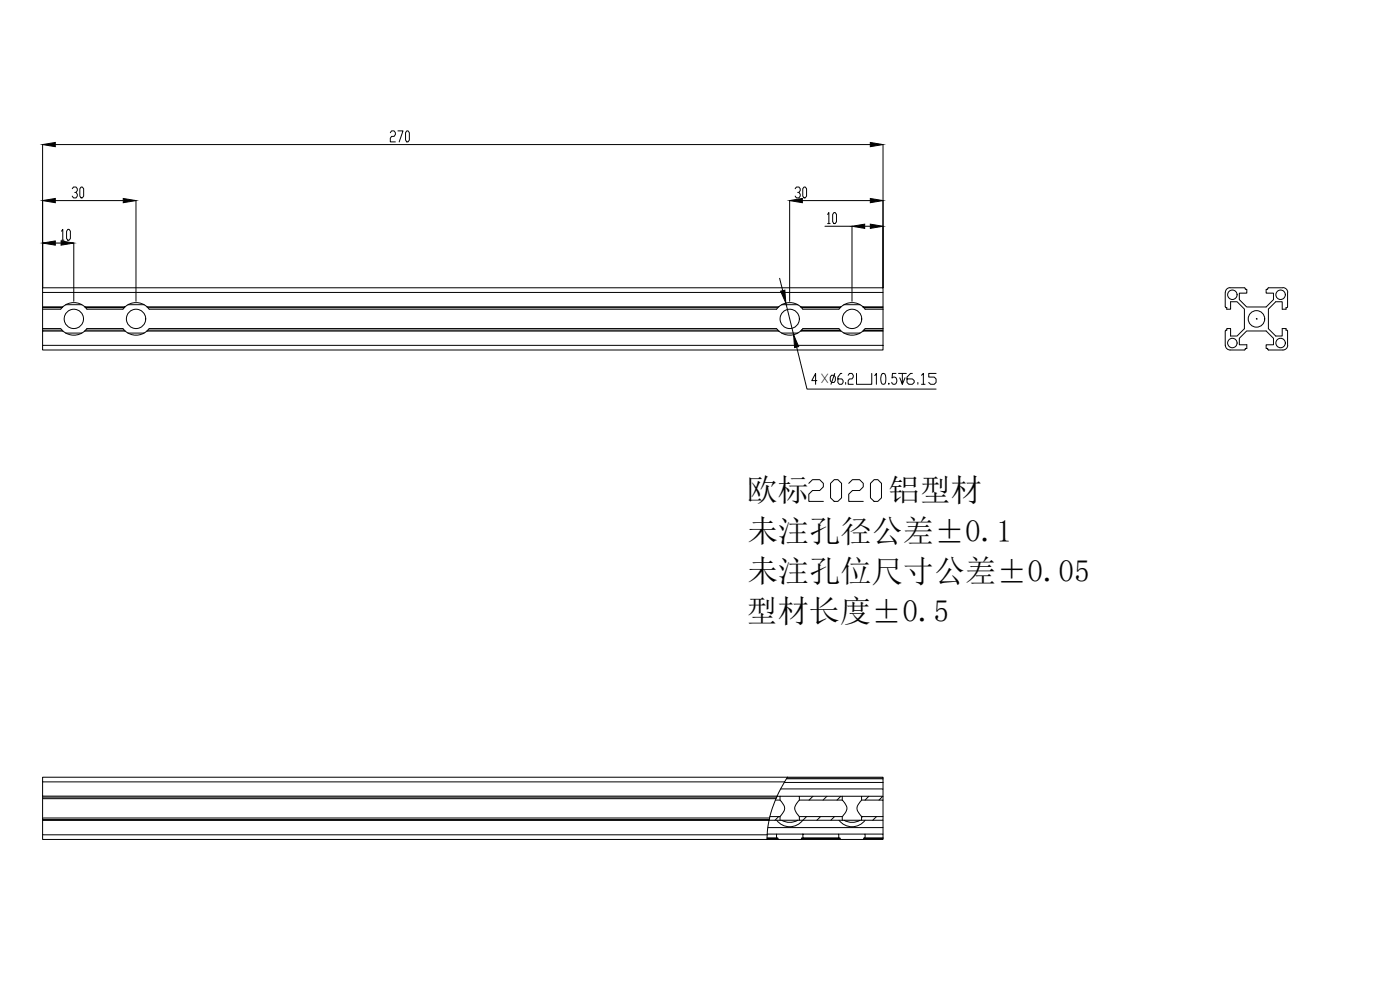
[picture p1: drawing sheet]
<svg xmlns="http://www.w3.org/2000/svg" width="420mm" height="297mm" viewBox="0 0 420 297" stroke-linecap="round" stroke-linejoin="round" font-family="sans-serif">
<defs><g id="words">
<g font-size="9.4">
<text x="224" y="150.4">欧标</text>
<text x="266.7" y="150.4">铝型材</text>
<text x="224.2" y="162.5">未注孔径公差±0.1</text>
<text x="224.2" y="174.5">未注孔位尺寸公差±0.05</text>
<text x="224.1" y="186.6">型材长度±0.5</text>
</g>
<text font-size="4.7" x="245.9" y="115.3">×</text>
</g></defs>
<!-- layer: 0 -->
<g fill="none" stroke="#000" stroke-width=".3">
<path d="M12.8 86.3h252.2v1.4h-252.2zM12.8 99.3v-.3h5.7l.3 .3h-6v4.3M12.8 92.1h6l-.2 .2h-5.8zM12.8 87.7v4.4M12.8 92.3v6.7M12.8 98.6h5.4M12.8 92.8h5.4M18.2 98.6l.4 .4M18.6 92.3l-.4 .5M18.9 99.3a4.9 4.9 0 0 0 6.5 0M18.9 92a4.9 4.9 0 0 1 6.5 0M19.7 99.9h4.9"/>
<path d="M19.7 91.4h4.9M25.4 92.1h12.1l-.2 .2h-11.6zM25.7 99.1l11.6-.1 .2 .3h-12.1zM25.7 92.3l.4 .5h10.8M36.9 98.6h-10.8l-.4 .4M36.9 98.6l.4 .4M37.3 92.3l-.4 .5M37.6 99.3a4.9 4.9 0 0 0 6.5 0M37.6 92a4.9 4.9 0 0 1 6.5 0M38.4 99.9h4.9M38.4 91.4h4.9M44.1 92.1l.3 .2h189.1l.2-.2"/>
<path d="M44.1 99.3l.3-.3h189l.3 .3M44.1 99.3h189.6M44.1 92.1h189.6M44.4 99l.4-.4h188.2l.4 .4M44.4 92.3l.4 .5h188.2l.4-.5M233.7 99.3a4.9 4.9 0 0 0 6.6 0M233.7 92a4.9 4.9 0 0 1 6.6 0M234.6 99.9h4.8M234.6 91.4h4.8M240.3 92.1h12.1l-.3 .2h-11.6zM240.6 92.3l.3 .5M240.6 99h11.5l.3 .3h-12.1z"/>
<path d="M240.9 98.6l-.3 .4M241 98.6h10.7M241 92.8h10.7M251.8 98.6l.4 .4M252.2 92.3l-.4 .5M252.4 99.3a4.9 4.9 0 0 0 6.6 0M252.4 92a4.9 4.9 0 0 1 6.6 0M253.2 99.9h4.9M253.2 91.4h4.9M259 92.1h6v.2h-5.8zM259.2 99h5.8v.3h-6zM259.3 92.3l.4 .5"/>
<path d="M259.6 98.6h5.4M259.6 92.8h5.4M259.7 98.6l-.4 .4M265 87.7v4.4M265 92.3v6.7M265 99.3v4.3M369.1 86.3h4.3l.3 .5h.5v1.2h-2.3v1.9l2.2 2.2h5.9l2.2-2.2v-1.9h-2.2v-1.2h.4l.3-.5h4.3M369.2 86.3a1.48 1.48 0 0 0-1.5 1.4v4.3l.5 .3v.5h1.1v-2.3h2l2.2 2.2v5.9l-2.2 2.2h-2v-2.2h-1.1v.4l-.5 .3v4.3a1.42 1.42 0 0 0 1.5 1.4h4.2l.3-.5h.5v-1.1h-2.3v-1.9l2.2-2.2h5.9l2.2 2.2v1.9h-2.2v1.1h.4l.3 .5h4.3a1.42 1.42 0 0 0 1.5-1.4M377.1 95.5v.2M377.1 95.7h.1M385 86.3a1.42 1.42 0 0 1 1.5 1.4M386.1 92.3h-.1v.5h-1.2v-2.3h-1.9l-2.2 2.2v5.9l2.2 2.2h1.9v-2.2h1.2v.4h.1"/>
<path d="M386.1 99l.3 .3v4.3M386.4 87.7v4.3l-.3 .3M12.8 103.6h252.2v1.4h-252.2zM242.7 145l1.1-1.1h2.2l1.1 1.1v1.1l-1.1 1.1h-2.2l-1.1 1.1v2.1h4.4M249.3 145l1.1-1.1h1.1l1.1 1.1v4.4l-1.1 1h-1.1l-1.1-1zM254.7 145l1.1-1.1h2.2l1.1 1.1v1.1l-1.1 1.1h-2.2l-1.1 1.1v2.1h4.4M262.3 143.9h1.1l1.1 1.1v4.4l-1.1 1h-1.1l-1.1-1v-4.4zM12.8 234.6v4.3h220.4M12.8 238.9v.3h220.3M12.8 239.2v.4h220.1l.2-.4M12.8 239.6v5.8M232.9 239.6l-2 5.9"/>
<path d="M233.2 238.9h.9M233.2 238.9l-.1 .3M234.1 238.9h5.8v1.2a2.85 2.85 0 0 0-.2 4.7l.2 1.3h-5.8M234.1 238.9v1.2M234.3 236.7h30.7v2.2M235.4 234.8h29.6M235.5 234.6l-2.3 4.3M236.1 233.7h28.9v1.1M236.1 233.5h28.9M236.3 233.2h-223.5v1.4h222.7M236.3 233.2l-.8 1.4M236.3 233.2h28.7v.5"/>
<path d="M239.9 238.9h12.9M252.8 238.9h5.8v1.2a3 3 0 0 0-1.1 3.4l1.1 1.5v1.1h-5.8M252.8 238.9v1.2M258.6 238.9h6.4v1.2M265 234.8v1.9M12.8 245.9v.3h218M12.8 246.2v4.3h217.5M12.8 250.5v1.4h217.4M12.8 245.9v-.5h218.2l-.2 .5M12.8 245.9h218M230.2 251.6h3.2M230.2 251.9h3.5"/>
<path d="M230.3 250.5l-.1 1.4M230.3 250.3h2.7v1.1h-2.8M230.8 246.2l-.5 4.3M230.8 246.1h3.3M230.8 245.9v.3M232.7 240.1h1.4a2.84 2.84 0 0 1 .4 4.4l-.4 .5h-3M233 251.4h.4v.2M233 250.3h8M233.1 246.1a4.9 4.9 0 0 0 7.8 0M234.1 245v1.1M234.6 246.1l1.3 .5 1.5 .1 2-.6M239.9 240.1h12.9a2.91 2.91 0 0 1 .2 4.7l-.2 .2h-12.9"/>
<path d="M239.9 246.1h12.9M240.3 251.9h12.1M240.6 251.6h11.5M241 250.3h10.7v1.1h-10.7zM241 251.4h-.4l-.2 .5h-6.8l-.2-.3M251.7 251.4h.4v.2M251.7 250.3h7.9v1.1h-.4l-.1 .5h-6.8l-.2-.3M251.8 246.1a4.9 4.9 0 0 0 7.8 0M252.8 245v1.1M253.3 246.1l1.3 .5 1.5 .1 2-.6M258.6 240.1h6.4v4.9h-6.4M259.6 250.3h5.4v1.1"/>
<path d="M259.6 251.4h5.4M265 245v1.1h-6.4M265 246.1v2.2h-34.5M265 251.4v.2h-5.8M265 251.6v.3h-6M265 248.3v2"/>
<circle cx="22.2" cy="95.7" r="2.9"/>
<circle cx="40.8" cy="95.7" r="2.9"/>
<circle cx="237" cy="95.7" r="2.9"/>
<circle cx="255.7" cy="95.7" r="2.9"/>
<circle cx="369.8" cy="88.4" r="1.42"/>
<circle cx="377.1" cy="95.7" r="2.48"/>
<circle cx="384.3" cy="88.4" r="1.42"/>
<circle cx="369.8" cy="102.9" r="1.42"/>
<circle cx="384.3" cy="102.9" r="1.42"/>
</g>
<g fill="none" stroke="#000" stroke-width=".3">
<path d="M117.1 39.8l.4-.5h.8l.4 .5v.6l-.4 .5h-.8l-.4 .6v1.1h1.6M119.4 39.3h1.5l-1.1 3.3M122.1 39.3h.4l.4 .5v2.2l-.4 .6h-.4l-.4-.6v-2.2zM12.8 43.4v42.9M16.6 43.4h244.6M21.7 56.6l.4-.5h.7l.4 .5v.6l-.4 .5h-.4M22.8 57.7l.4 .6v.5l-.4 .6h-.7l-.4-.6M24.3 56.1h.4l.4 .5v2.2l-.4 .6h-.4l-.3-.6v-2.2zM238.6 56.6l.4-.5h.8l.4 .5v.6l-.4 .5h-.4M239.8 57.7l.4 .6v.5l-.4 .6h-.8l-.4-.6M241.3 56.1h.4l.4 .5v2.2l-.4 .6h-.4l-.4-.6v-2.2zM265 43.4v42.9"/>
<path d="M16.6 60.2h20.4M16.6 72.9h1.7M18.5 69.4l.3-.6v3.3M18.5 72.1h.7M20.4 68.8h.3l.4 .6v2.2l-.4 .5h-.3l-.4-.5v-2.2zM22.1 72.9v17.5M40.8 60.2v30.2M237 60.2v30.2M240.8 60.2h20.4M247.6 67.9h8.1v22.5M248.4 64.3l.4-.5v3.3M248.4 67.1h.7"/>
<path d="M250.3 63.8h.4l.3 .5v2.2l-.3 .6h-.4l-.4-.6v-2.2zM259.5 67.9h1.7M234 83.5l.9 3.7M235.8 90.9l2.4 9.5M239.1 104.2l3.1 12.5h38.7M245.2 114.2h-1.6l1.2-2.2v3.3M249.6 112.6h.7l.4 .5v1.1l-.4 .6h-.7l-.4-.6v-1.1zM250.5 112l-1.1 3.3M252.6 112h-.3l-.8 1.1v1.7l.4 .5h.7l.4-.5v-.6l-.4-.5h-1.1M253.8 114.8v.5M254.6 112.6l.3-.6h.8l.4 .6v.5l-.4 .6h-.8l-.3 .5v1.1h1.5M257 112v3.3h4.6v-3.3"/>
<path d="M262.5 112.7l.5-.7v3.3M264.7 112.2l.5-.2a1.64 1.64 0 0 1 .7 1.9l-.3 1.3-.6 .1a1.97 1.97 0 0 1-.5-2.6zM266.7 115v.3zM268.9 112h-1.1l-.1 1.4a.74 .74 0 0 1 1.3 .2 1.02 1.02 0 0 1 0 1.2 1.02 1.02 0 0 1-1.2 .4l-.2-.5M269.7 112h2.3M270.8 112v3.3l-.8-1.9M271.6 113.4l-.8 1.9M273.8 112h-.5l-1.1 1.1v1.7l.6 .5h1l.6-.5v-.6l-.6-.5h-1.6M275.5 114.8v.5M276.6 112.6l.5-.6v3.3M276.6 115.3h1M280.9 112h-2.2v1.1h1.7l.5 .6v1.1l-.5 .5h-1.1l-.6-.5"/>
</g>
<path d="M12.8 43.4l3.8-.7v1.3zM12.8 60.2l3.8-.7v1.3zM37 59.5l3.8 .7-3.8 .6zM237 60.2l3.8-.7v1.3zM261.2 42.7l3.8 .7-3.8 .6zM261.2 59.5l3.8 .7-3.8 .6zM12.8 72.9l3.8-.6v1.3zM18.3 72.3l3.8 .6-3.8 .7zM255.7 67.9l3.8-.6v1.2zM261.2 67.3l3.8 .6-3.8 .6zM234.3 87.4l1.2-.3 .3 3.8zM238.2 100.4l1.5 3.6-1.2 .3z" fill="#000" stroke="#000" stroke-width=".3"/>
<!-- layer: 10 -->
<path d="M244 238.9l-1.2 1.2M248.2 238.9l-1.2 1.2M252.3 238.9l-1.1 1.2M260.7 238.9l-1.1 1.2M264.9 238.9l-1.1 1.2M233.7 245l-1.1 1.1M242.1 245l-1.1 1.1M246.3 245l-1.1 1.1M250.4 245l-1.1 1.1M258.9 245l-.3 .3M263.1 245l-1.2 1.1" fill="none" stroke="#000" stroke-width=".3"/>
<use href="#words"/>
</svg>
